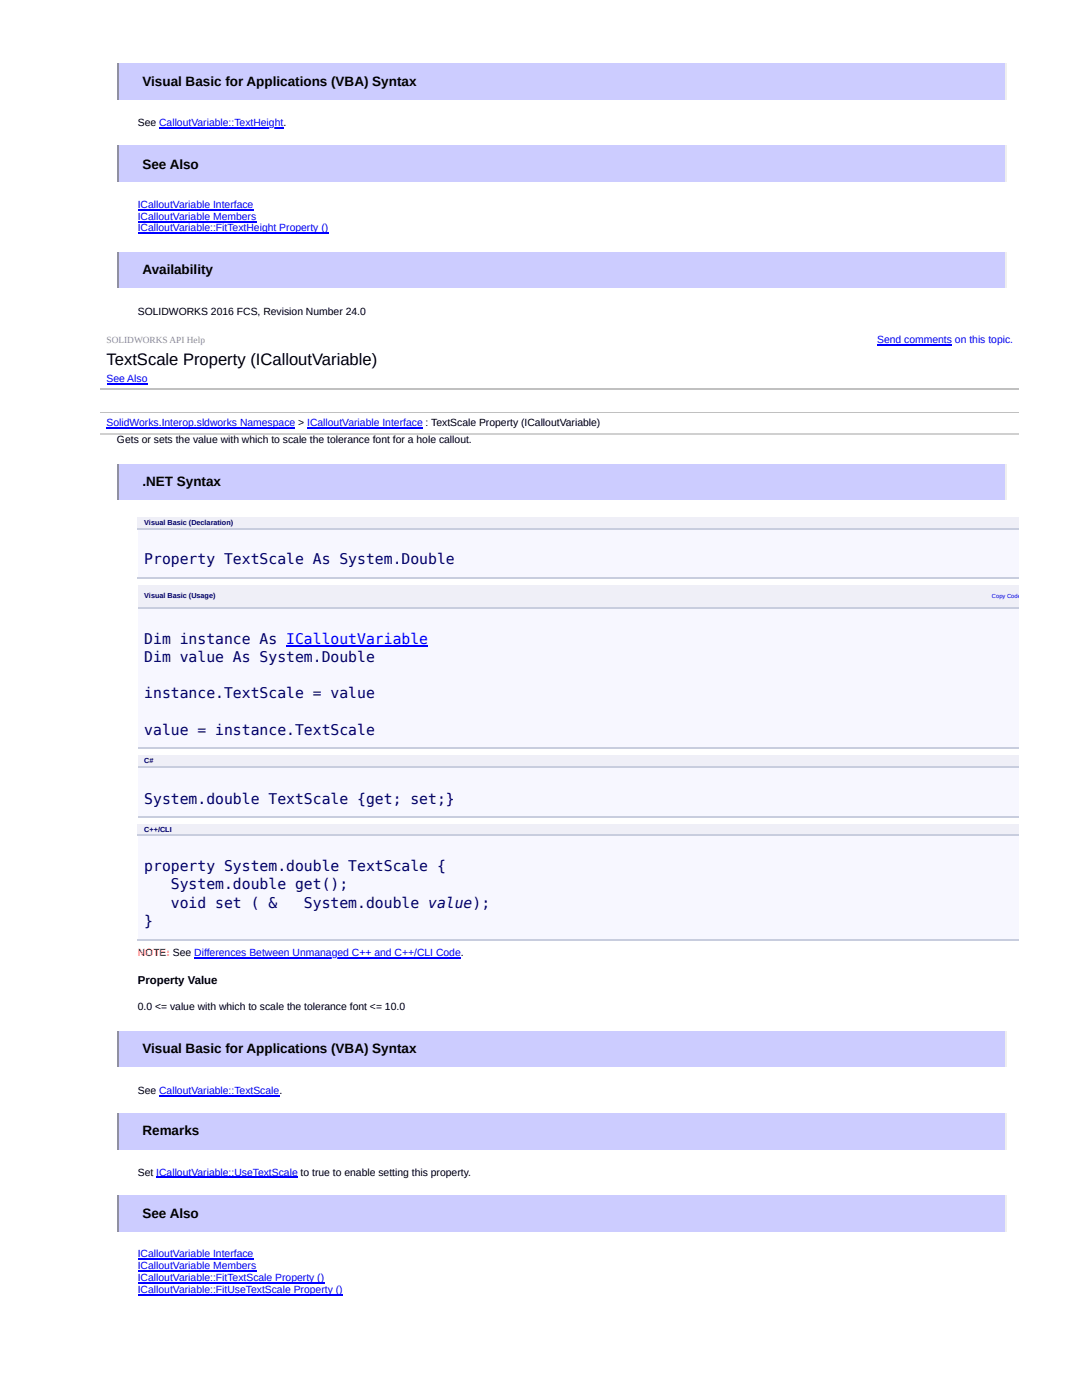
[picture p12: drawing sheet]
<svg xmlns="http://www.w3.org/2000/svg" width="216mm" height="279mm" viewBox="0 0 216 279" stroke-linecap="round" stroke-linejoin="round" font-family="sans-serif">
<defs><g id="words">
<text font-size="3.3" x="21.3" y="72.9">TextScale Property (ICalloutVariable)</text>
<g font-size="2.9" fill="#006">
<text x="28.8" y="112.6">Property TextScale As System.Double</text>
<text x="28.8" y="128.5">Dim instance As ICalloutVariable</text>
<text x="28.8" y="132.1">Dim value As System.Double</text>
<text x="28.8" y="139.4">instance.TextScale = value</text>
<text x="28.8" y="146.6">value = instance.TextScale</text>
<text x="28.8" y="160.4">System.double TextScale {get; set;}</text>
<text x="28.8" y="173.9">property System.double TextScale {</text>
<text x="34.1" y="177.5">System.double get();</text>
<text x="28.8" y="184.8">}</text>
<text x="34.1" y="181.1">void set ( &amp;</text>
<text x="60.7" y="181.1">System.double value);</text>
</g>
<g font-size="2.7">
<text x="28.4" y="17.1">Visual Basic for Applications (VBA) Syntax</text>
<text x="28.4" y="33.7">See Also</text>
<text x="28.4" y="54.7">Availability</text>
<text x="28.4" y="97">.NET Syntax</text>
<text x="28.4" y="210.2">Visual Basic for Applications (VBA) Syntax</text>
<text x="28.4" y="226.6">Remarks</text>
<text x="28.4" y="243.2">See Also</text>
</g>
<text font-size="2.3" x="27.5" y="196.5">Property Value</text>
<g font-size="2.1">
<text x="27.5" y="25.2">See CalloutVariable::TextHeight.</text>
<text x="27.5" y="62.8">SOLIDWORKS 2016 FCS, Revision Number 24.0</text>
<text x="23.3" y="88.5">Gets or sets the value with which to scale the tolerance font for a hole callout.</text>
<text x="27.5" y="201.6">0.0 &lt;= value with which to scale the tolerance font &lt;= 10.0</text>
<text x="27.5" y="218.3">See CalloutVariable::TextScale.</text>
<text x="27.5" y="234.6">Set ICalloutVariable::UseTextScale to true to enable setting this property.</text>
</g>
<g font-size="2.1" fill="#00f">
<text x="27.5" y="41.5">ICalloutVariable Interface</text>
<text x="27.5" y="43.8">ICalloutVariable Members</text>
<text x="27.5" y="46.2">ICalloutVariable::FitTextHeight Property ()</text>
<text x="175" y="68.5">Send comments on this topic.</text>
<text x="21.3" y="76.3">See Also</text>
<text x="21.3" y="85.1">SolidWorks.Interop.sldworks Namespace &gt; ICalloutVariable Interface : TextScale Property (ICalloutVariable)</text>
<text x="27.5" y="251">ICalloutVariable Interface</text>
<text x="27.5" y="253.3">ICalloutVariable Members</text>
<text x="27.5" y="255.6">ICalloutVariable::FitTextScale Property ()</text>
<text x="27.5" y="258">ICalloutVariable::FitUseTextScale Property ()</text>
</g>
<text font-size="2.1" fill="#f00" x="27.5" y="190.7">NOTE: See Differences Between Unmanaged C++ and C++/CLI Code.</text>
<text font-size="1.9" fill="#8c8c8c" x="21.3" y="68.5">SOLIDWORKS API Help</text>
<g font-size="1.4" fill="#006">
<text x="28.8" y="104.8">Visual Basic (Declaration)</text>
<text x="28.8" y="119.4">Visual Basic (Usage)</text>
<text x="28.8" y="152.3">C#</text>
<text x="28.8" y="166.1">C++/CLI</text>
</g>
<text font-size="1.2" fill="#00f" x="197.9" y="119.3">Copy Code</text>
</g></defs>
<path d="M23.3 12.7h177.6v7.3h-177.6z" fill="#ccf"/>
<path d="M200.7 12.7v7.3" fill="none" stroke="#eee" stroke-width=".26"/>
<path d="M23.5 12.7v7.3" fill="none" stroke="#9a9a9a" stroke-width=".26"/>
<path d="M23.3 29.1h177.6v7.2h-177.6z" fill="#ccf"/>
<path d="M200.7 29.1v7.2" fill="none" stroke="#eee" stroke-width=".26"/>
<path d="M23.5 29.1v7.2" fill="none" stroke="#9a9a9a" stroke-width=".26"/>
<path d="M23.3 50.3h177.6v7h-177.6z" fill="#ccf"/>
<path d="M200.7 50.3v7" fill="none" stroke="#eee" stroke-width=".26"/>
<path d="M23.5 50.3v7" fill="none" stroke="#9a9a9a" stroke-width=".26"/>
<path d="M20 65.9h183.2v20.8h-183.2z" fill="#fff"/>
<path d="M20 77.7h183.2M20 82.4h183.2" fill="none" stroke="#c0c0c0" stroke-width=".26"/>
<path d="M20 82.5h183.2v4.2h-183.2z" fill="#fff"/>
<path d="M20 86.5h183.2" fill="none" stroke="#d0d0d0" stroke-width=".26"/>
<path d="M23.3 92.6h177.6v7h-177.6z" fill="#ccf"/>
<path d="M200.7 92.6v7" fill="none" stroke="#eee" stroke-width=".26"/>
<path d="M23.5 92.6v7" fill="none" stroke="#9a9a9a" stroke-width=".26"/>
<g fill="#efeff7">
<path d="M27.5 103.3h154.7v2.1h-154.7z"/>
<path d="M182.2 103.3h21v2.1h-21z"/>
</g>
<path d="M27.5 105.4h175.7v9.8h-175.7z" fill="#f7f7ff"/>
<path d="M27.5 105.5h175.7M27.5 115.3h175.7" fill="none" stroke="#c8cdde" stroke-width=".26"/>
<g fill="#efeff7">
<path d="M27.5 116.8h102.5v4.4h-102.5z"/>
<path d="M130 116.8h73.2v4.4h-73.2z"/>
</g>
<path d="M27.5 121.2h175.7v28.3h-175.7z" fill="#f7f7ff"/>
<path d="M27.5 121.3h175.7M27.5 149.3h175.7" fill="none" stroke="#c8cdde" stroke-width=".26"/>
<g fill="#efeff7">
<path d="M27.5 150.8h105.9v2.3h-105.9z"/>
<path d="M133.4 150.8h69.8v2.3h-69.8z"/>
</g>
<path d="M27.5 153.1h175.7v9.9h-175.7z" fill="#f7f7ff"/>
<path d="M27.5 153h175.7M27.5 163.1h175.7" fill="none" stroke="#c8cdde" stroke-width=".26"/>
<g fill="#efeff7">
<path d="M27.5 164.5h129.5v2.1h-129.5z"/>
<path d="M157 164.5h46.2v2.1h-46.2z"/>
</g>
<path d="M27.5 166.6h175.7v20.8h-175.7z" fill="#f7f7ff"/>
<path d="M27.5 166.7h175.7M27.5 187.5h175.7" fill="none" stroke="#c8cdde" stroke-width=".26"/>
<path d="M23.3 205.8h177.6v7h-177.6z" fill="#ccf"/>
<path d="M200.7 205.8v7" fill="none" stroke="#eee" stroke-width=".26"/>
<path d="M23.5 205.8v7" fill="none" stroke="#9a9a9a" stroke-width=".26"/>
<path d="M23.3 222.1h177.6v7.3h-177.6z" fill="#ccf"/>
<path d="M200.7 222.1v7.3" fill="none" stroke="#eee" stroke-width=".26"/>
<path d="M23.5 222.1v7.3" fill="none" stroke="#9a9a9a" stroke-width=".26"/>
<path d="M23.3 238.5h177.6v7.3h-177.6z" fill="#ccf"/>
<path d="M200.7 238.5v7.3" fill="none" stroke="#eee" stroke-width=".26"/>
<path d="M23.5 238.5v7.3" fill="none" stroke="#9a9a9a" stroke-width=".26"/>
<g fill="none" stroke="#00f" stroke-width=".26">
<path d="M31.8 25.5h24.7M27.5 41.9h23.1M27.5 44.2h23.6M27.5 46.6h38M21.3 76.7h8.1M175 68.9h15M21.3 85.5h37.6M61.3 85.5h23.1M57.1 128.8h28.3M38.8 191.1h53.2M31.8 218.6h23.9M31.2 235h28.2"/>
<path d="M27.5 251.3h23.1M27.5 253.7h23.6M27.5 256h37.2M27.5 258.4h40.9"/>
</g>
<use href="#words"/>
</svg>
